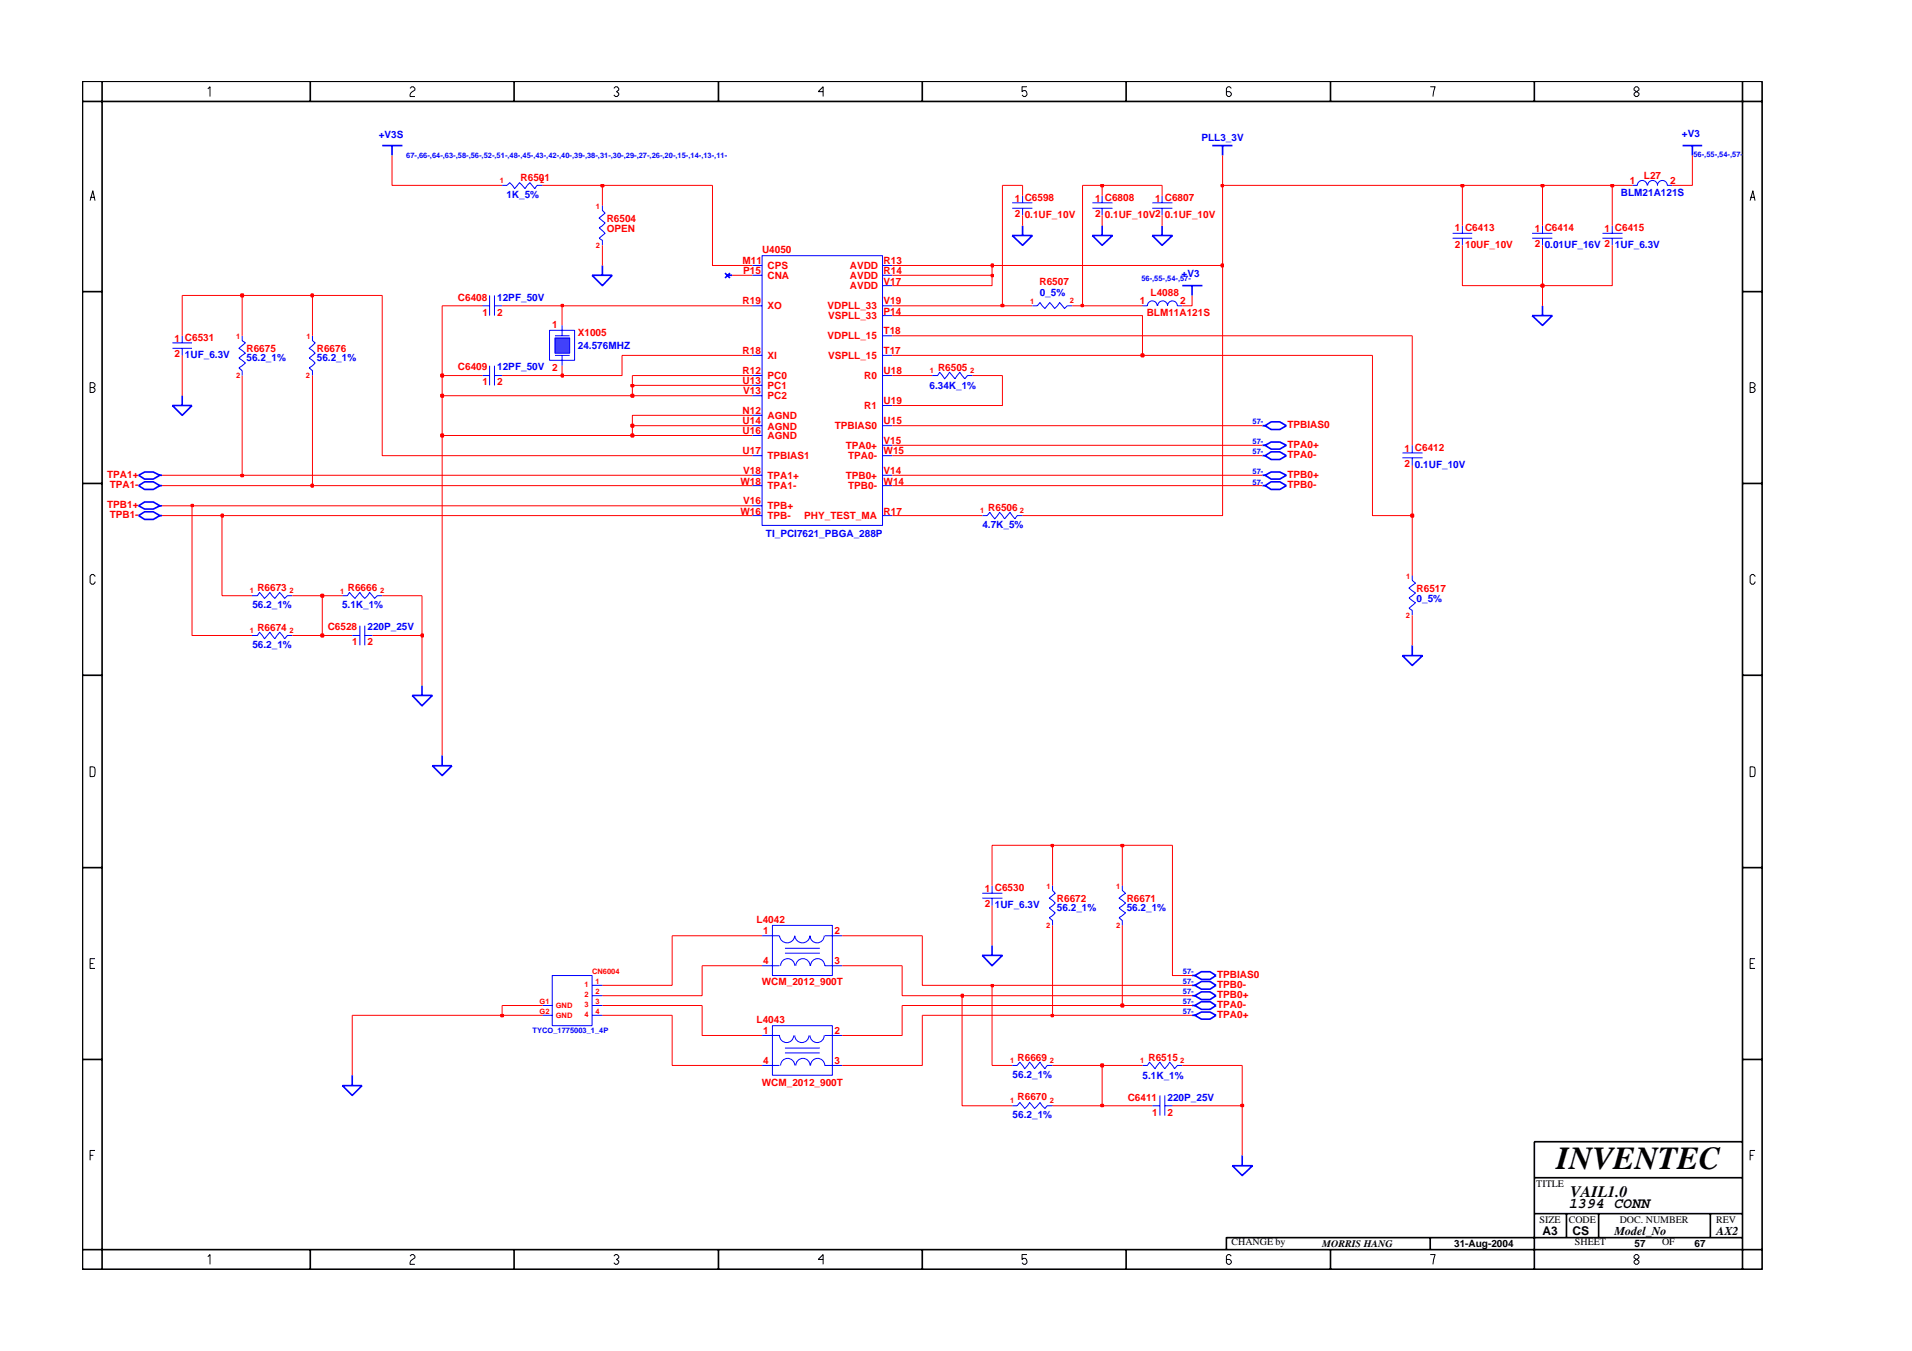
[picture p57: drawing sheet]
<svg xmlns="http://www.w3.org/2000/svg" width="297mm" height="210mm" viewBox="0 0 297 210" stroke-linecap="round" stroke-linejoin="round" font-family="sans-serif">
<defs><g id="words">
<text font-size="5" x="241.8" y="181.6">INVENTEC</text>
<text font-size="2.5" x="244" y="185.9">VAIL1.0</text>
<text font-size="2.3" x="243.7" y="187.7">1394 CONN</text>
<g font-size="1.9">
<text x="239.6" y="191.9">A3</text>
<text x="244.3" y="192">CS</text>
<text x="250.8" y="191.9">Model_No</text>
<text x="266.6" y="191.9">AX2</text>
</g>
<g font-size="1.6" fill="#00f">
<text x="58.8" y="21.4">+V3S</text>
<text x="186.7" y="21.9">PLL3_3V</text>
<text x="261.3" y="21.2">+V3</text>
<text x="78.7" y="30.8">1K_5%</text>
<text x="251.8" y="30.4">BLM21A121S</text>
<text x="240" y="38.5">0.01UF_16V 2</text>
<text x="250.9" y="38.5">1UF_6.3V</text>
<text x="77.2" y="46.7">12PF_50V</text>
<text x="161.5" y="46">0_5%</text>
<text x="183.6" y="43">+V3</text>
<text x="28.7" y="55.6">1UF_6.3V</text>
<text x="38.3" y="56.1">56.2_1%</text>
<text x="49.2" y="56.1">56.2_1%</text>
<text x="77.2" y="57.5">12PF_50V</text>
<text x="89.8" y="54.2">24.576MHZ</text>
<text x="144.4" y="60.4">6.34K_1%</text>
<text x="219.8" y="72.7">0.1UF_10V</text>
<text x="119" y="83.4">TI_PCI7621_PBGA_288P</text>
<text x="152.6" y="82.1">4.7K_5%</text>
<text x="39.2" y="94.5">56.2_1%</text>
<text x="53.1" y="94.5">5.1K_1%</text>
<text x="220.1" y="93.5">0_5%</text>
<text x="39.2" y="100.7">56.2_1%</text>
<text x="57.1" y="97.9">220P_25V</text>
<text x="154.5" y="141.1">1UF_6.3V</text>
<text x="164.2" y="141.6">56.2_1%</text>
<text x="175" y="141.6">56.2_1%</text>
<text x="157.3" y="167.5">56.2_1%</text>
<text x="177.5" y="167.6">5.1K_1%</text>
<text x="157.3" y="173.7">56.2_1%</text>
<text x="181.4" y="171">220P_25V</text>
</g>
<g font-size="1.6" fill="#f00">
<text x="80.9" y="28.1">R6501</text>
<text x="253.2" y="28.6">1</text>
<text x="255.4" y="27.9">L27</text>
<text x="259.4" y="28.6">2</text>
<text x="94.3" y="34.5">R6504</text>
<text x="94.3" y="36">OPEN</text>
<text x="157.7" y="33.7">2</text>
<text x="157.7" y="31.3">1 C6598</text>
<text x="159.2" y="33.9">0.1UF_10V</text>
<text x="170.1" y="31.3">1 C6808</text>
<text x="170.1" y="33.7">2</text>
<text x="171.6" y="33.9">0.1UF_10V2</text>
<text x="179.4" y="31.3">1 C6807</text>
<text x="181" y="33.9">0.1UF_10V</text>
<text x="226" y="35.8">1 C6413</text>
<text x="238.4" y="36">1 C6414</text>
<text x="249.3" y="36">1 C6415</text>
<text x="115.4" y="41.1">M11</text>
<text x="118.4" y="39.3">U4050</text>
<text x="119.2" y="41.8">CPS</text>
<text x="132" y="41.8">AVDD</text>
<text x="137.3" y="41.1">R13</text>
<text x="226" y="38.5">2</text>
<text x="227.6" y="38.5">10UF_10V</text>
<text x="238.4" y="38.4">2</text>
<text x="71.1" y="46.7">C6408</text>
<text x="115.4" y="47.3">R19</text>
<text x="115.5" y="42.6">P15</text>
<text x="119.2" y="43.3">CNA</text>
<text x="132" y="45">AVDD</text>
<text x="132" y="43.4">AVDD</text>
<text x="137.3" y="44.2">V17</text>
<text x="137.3" y="47.3">V19</text>
<text x="137.3" y="42.6">R14</text>
<text x="161.5" y="44.2">R6507</text>
<text x="177.1" y="47.3">1</text>
<text x="178.8" y="46">L4088</text>
<text x="183.3" y="47.3">2</text>
<text x="27.1" y="53.1">1 C6531</text>
<text x="75" y="49">1</text>
<text x="77.2" y="49">2</text>
<text x="85.8" y="51">1</text>
<text x="89.8" y="52.3">X1005</text>
<text x="119.2" y="48.1">XO</text>
<text x="128.6" y="52.7">VDPLL_15</text>
<text x="128.6" y="48.1">VDPLL_33</text>
<text x="128.7" y="49.6">VSPLL_33</text>
<text x="137.3" y="51.9">T18</text>
<text x="137.3" y="48.9">P14</text>
<text x="178.2" y="49.1">BLM11A121S</text>
<text x="27.1" y="55.5">2</text>
<text x="38.3" y="54.6">R6675</text>
<text x="49.2" y="54.6">R6676</text>
<text x="71.1" y="57.5">C6409</text>
<text x="75" y="59.9">1</text>
<text x="77.2" y="59.9">2</text>
<text x="85.8" y="57.6">2</text>
<text x="115.4" y="55">R18</text>
<text x="115.4" y="58.2">R12</text>
<text x="115.4" y="59.7">U13</text>
<text x="119.2" y="55.8">XI</text>
<text x="119.2" y="58.9">PC0</text>
<text x="128.7" y="55.8">VSPLL_15</text>
<text x="134.3" y="58.9">R0</text>
<text x="137.3" y="55">T17</text>
<text x="137.3" y="58.2">U18</text>
<text x="145.7" y="57.6">R6505</text>
<text x="115.4" y="65.9">U14</text>
<text x="115.4" y="64.4">N12</text>
<text x="115.5" y="61.2">V13</text>
<text x="119.2" y="65.1">AGND</text>
<text x="119.2" y="60.4">PC1</text>
<text x="119.2" y="62.1">PC2</text>
<text x="134.3" y="63.6">R1</text>
<text x="137.3" y="65.9">U15</text>
<text x="137.3" y="62.8">U19</text>
<text x="115.4" y="70.5">U17</text>
<text x="115.4" y="67.5">U16</text>
<text x="119.2" y="71.4">TPBIAS1</text>
<text x="119.2" y="66.7">AGND</text>
<text x="119.2" y="68.3">AGND</text>
<text x="129.7" y="66.7">TPBIAS0</text>
<text x="131.4" y="69.8">TPA0+</text>
<text x="131.8" y="71.4">TPA0-</text>
<text x="137.3" y="69">V15</text>
<text x="137.3" y="70.5">W15</text>
<text x="200" y="66.5">TPBIAS0</text>
<text x="200" y="69.6">TPA0+</text>
<text x="200" y="71.1">TPA0-</text>
<text x="218.2" y="70.2">1 C6412</text>
<text x="16.7" y="74.2">TPA1+</text>
<text x="17" y="75.9">TPA1-</text>
<text x="115" y="75.3">W18</text>
<text x="115.5" y="73.7">V18</text>
<text x="119.2" y="74.4">TPA1+</text>
<text x="119.2" y="76">TPA1-</text>
<text x="131.4" y="74.4">TPB0+</text>
<text x="131.8" y="76">TPB0-</text>
<text x="137.3" y="75.3">W14</text>
<text x="137.3" y="73.7">V14</text>
<text x="200" y="74.2">TPB0+</text>
<text x="200" y="75.9">TPB0-</text>
<text x="218.2" y="72.5">2</text>
<text x="16.7" y="78.9">TPB1+</text>
<text x="17" y="80.5">TPB1-</text>
<text x="115" y="79.9">W16</text>
<text x="115.5" y="78.3">V16</text>
<text x="119.2" y="79.2">TPB+</text>
<text x="119.2" y="80.7">TPB-</text>
<text x="124.9" y="80.7">PHY_TEST_MA</text>
<text x="137.3" y="79.9">R17</text>
<text x="153.5" y="79.3">R6506</text>
<text x="40" y="91.8">R6673</text>
<text x="54" y="91.8">R6666</text>
<text x="220.1" y="92">R6517</text>
<text x="40" y="98">R6674</text>
<text x="50.9" y="97.9">C6528</text>
<text x="54.7" y="100.3">1</text>
<text x="57.1" y="100.3">2</text>
<text x="117.5" y="143.4">L4042</text>
<text x="153" y="138.5">1 C6530</text>
<text x="153" y="140.9">2</text>
<text x="164.2" y="140.1">R6672</text>
<text x="175" y="140.1">R6671</text>
<text x="118.5" y="145.1">1</text>
<text x="118.5" y="149.8">4</text>
<text x="129.6" y="145.1">2</text>
<text x="129.6" y="149.8">3</text>
<text x="118.4" y="153.1">WCM_2012_900T</text>
<text x="189.1" y="153.5">TPB0-</text>
<text x="189.1" y="155">TPB0+</text>
<text x="189.1" y="152">TPBIAS0</text>
<text x="117.5" y="158.9">L4043</text>
<text x="118.5" y="160.7">1</text>
<text x="129.6" y="160.7">2</text>
<text x="189.1" y="156.6">TPA0-</text>
<text x="189.1" y="158.1">TPA0+</text>
<text x="118.5" y="165.4">4</text>
<text x="129.6" y="165.4">3</text>
<text x="158.1" y="164.8">R6669</text>
<text x="178.4" y="164.9">R6515</text>
<text x="118.4" y="168.7">WCM_2012_900T</text>
<text x="158.1" y="171">R6670</text>
<text x="175.2" y="171">C6411</text>
<text x="179" y="173.3">1</text>
<text x="181.4" y="173.3">2</text>
</g>
<g font-size="1.6">
<text x="238.7" y="184.4">TITLE</text>
<text x="239.2" y="190">SIZE</text>
<text x="243.7" y="190">CODE</text>
<text x="251.6" y="190">DOC. NUMBER</text>
<text x="266.6" y="190">REV</text>
<text x="191.3" y="193.5">CHANGE by</text>
<text x="205.4" y="193.7">MORRIS HANG</text>
<text x="225.9" y="193.7">31-Aug-2004</text>
<text x="244.7" y="193.5">SHEET</text>
<text x="253.9" y="193.7">57</text>
<text x="258.2" y="193.5">OF</text>
<text x="263.3" y="193.7">67</text>
</g>
<g font-size="1.2" fill="#00f">
<text x="63.1" y="24.5">67-,66-,64-,63-,58-,56-,52-,51-,48-,45-,43-,42-,40-,39-,38-,31-,30-,29-,27-,26-,20-,15-,14-,13-,11-</text>
<text x="263.1" y="24.4">56-,55-,54-,57-</text>
<text x="177.3" y="43.6">56-,55-,54-,57-</text>
<text x="194.6" y="65.9">57-</text>
<text x="194.6" y="70.5">57-</text>
<text x="194.6" y="69">57-</text>
<text x="194.6" y="75.3">57-</text>
<text x="194.6" y="73.7">57-</text>
<text x="183.8" y="151.4">57-</text>
<text x="183.8" y="154.4">57-</text>
<text x="183.8" y="152.9">57-</text>
<text x="82.7" y="160.5">TYCO_1775003_1_4P</text>
<text x="183.8" y="156.1">57-</text>
<text x="183.8" y="157.6">57-</text>
</g>
<g font-size="1.2" fill="#f00">
<text x="77.7" y="28.5">1</text>
<text x="83.9" y="28.5">2</text>
<text x="92.6" y="32.4">1</text>
<text x="92.6" y="38.5">2</text>
<text x="160" y="47.2">1</text>
<text x="166.2" y="47.1">2</text>
<text x="36.7" y="52.7">1</text>
<text x="47.6" y="52.7">1</text>
<text x="36.7" y="58.8">2</text>
<text x="47.5" y="58.8">2</text>
<text x="144.5" y="58">1</text>
<text x="150.7" y="57.9">2</text>
<text x="152.3" y="79.8">1</text>
<text x="158.4" y="79.7">2</text>
<text x="218.5" y="89.9">1</text>
<text x="38.8" y="92.1">1</text>
<text x="45" y="92.1">2</text>
<text x="52.9" y="92.2">1</text>
<text x="59" y="92.1">2</text>
<text x="38.8" y="98.4">1</text>
<text x="45" y="98.4">2</text>
<text x="218.4" y="96">2</text>
<text x="162.6" y="138.1">1</text>
<text x="173.4" y="138.1">1</text>
<text x="162.5" y="144.2">2</text>
<text x="173.4" y="144.2">2</text>
<text x="90.8" y="153.4">1</text>
<text x="90.8" y="154.9">2</text>
<text x="92" y="151.4">CN6004</text>
<text x="92.5" y="152.9">1</text>
<text x="92.5" y="154.4">2</text>
<text x="83.8" y="156.1">G1</text>
<text x="83.8" y="157.6">G2</text>
<text x="86.3" y="156.6">GND</text>
<text x="86.3" y="158.2">GND</text>
<text x="90.8" y="156.5">3</text>
<text x="90.8" y="158">4</text>
<text x="92.5" y="156.1">3</text>
<text x="92.5" y="157.6">4</text>
<text x="156.9" y="165.2">1</text>
<text x="163.1" y="165.2">2</text>
<text x="177.2" y="165.2">1</text>
<text x="183.3" y="165.2">2</text>
<text x="156.9" y="171.4">1</text>
<text x="163.1" y="171.4">2</text>
</g>
</g></defs>
<g fill="none" stroke="#00f" stroke-width=".25">
<path d="M157.3 36.6h3.1l-1.5 1.5zM158.9 35.1v1.5M169.7 36.6h3.1l-1.6 1.5zM171.2 35.1v1.5M179 36.6h3.1l-1.6 1.5zM180.5 35.1v1.5M188.3 22.6h3.2M189.9 22.6v1.5M261.4 22.6h3M262.9 22.6v1.5M92 42.8h3.1l-1.5 1.6zM93.6 41.2v1.6"/>
<path d="M112.6 42.4l.8 .8M113 42.8h.7M113.4 42.4l-.8 .8M183.7 44.4h3.1M185.2 44.4v1.5M238 49h3.2l-1.6 1.6zM239.6 47.5v1.5M21.5 75.5l1-.6h1.3l1 .6-1 .5h-1.3zM21.5 73.8l1-.5h1.3l1 .5-1 .6h-1.3zM21.5 78.6l1-.6h1.3l1 .6-1 .5h-1.3zM24.8 75.5h.4M24.8 73.8h.4"/>
<path d="M24.8 78.6h.4M26.8 63h3l-1.5 1.5zM28.3 61.5v1.5M196.1 69.2h.4M196.1 75.5h.4M196.1 70.8h.4M196.1 73.8h.4M196.5 69.2l1-.5h1.3l1 .5-1 .6h-1.3zM196.5 70.8l1-.6h1.3l1 .6-1 .6h-1.3zM196.5 73.8l1-.5h1.3l1 .5-1 .6h-1.3zM196.5 75.5l1-.6h1.3l1 .6-1 .5h-1.3zM64 108h3.2l-1.6 1.7z"/>
<path d="M65.6 106.5v1.5M67.2 119h3l-1.5 1.5zM68.7 117.4v1.6M217.9 101.9h3.1l-1.6 1.5zM219.4 100.3v1.6M152.6 148.4h3.1l-1.6 1.6zM154.1 146.9v1.5M185.2 153.1h.4M185.2 151.6h.4M185.2 154.7h.4M185.2 156.2h.4M185.6 153.1l1-.6h1.4l.9 .6-.9 .6h-1.4z"/>
<path d="M185.6 151.6l1-.6h1.4l.9 .6-.9 .6h-1.4zM185.6 154.7l1-.6h1.4l.9 .6-.9 .6h-1.4zM185.6 156.2l1-.6h1.4l.9 .6-.9 .6h-1.4zM53.2 168.7h3l-1.5 1.5zM54.7 167.1v1.6"/>
</g>
<g fill="none" stroke="#00f" stroke-width=".16">
<path d="M78 28.8h.8l.4-.4 .8 .9 .7-.9 .9 .9 .7-.9 .8 .9 .3-.5h.9M118.4 39.7h18.7v41.9h-18.7zM157.3 31.5h3.1M157.3 32.4h3.1M158.9 30.4v1.1M158.9 32.4v1.1M169.7 31.5h3.1M169.7 32.4h3.1M171.2 30.4v1.1M171.2 32.4v1.1M179 31.5h3.1M179 32.4h3.1"/>
<path d="M180.5 30.4v1.1M180.5 32.4v1.1M225.7 36.3h3M225.7 37h3M227.2 35.1v1.2M227.2 37v1.1M238 36.3h3.2M238 37h3.2M239.6 35.1v1.2M239.6 37v1.1M248.9 36.3h3.2M248.9 37h3.2"/>
<path d="M250.5 35.1v1.2M250.5 37v1.1M253.6 28.8h.8a.76 .76 0 0 1 .7-.8 .76 .76 0 0 1 .8 .8M256 28.8a.76 .76 0 0 1 .7-.8 .76 .76 0 0 1 .8 .8 .76 .76 0 0 1 .8-.8 .76 .76 0 0 1 .7 .8h.8M26.8 53.3h3M26.8 54.1h3M28.3 52.2v1.1M28.3 54.1v1.1M37.6 52.2v.7l.5 .4-1 .8 1 .8-1 .7 1 .8-1 .8 .5 .4v.7M48.5 52.2v.7l.5 .4-1 .8 1 .8-1 .7 1 .8-1 .8 .5 .4v.7M75 58.3h1.1M76.1 56.8v3.1"/>
<path d="M76.8 58.3h1.2M76.8 56.8v3.1M85.4 51.3h3.9v4.7h-3.9zM86.2 55.2h2.3M86.2 52.2h2.3M87.3 50.6v1.6M87.3 55.2v1.6M116.9 41.2h1.5M116.9 42.8h1.5M116.9 47.5h1.5M116.9 55.2h1.5M116.9 58.3h1.5"/>
<path d="M116.9 59.9h1.5M137.1 41.2h1.5M137.1 42.8h1.5M137.1 47.5h1.5M137.1 55.2h1.5M137.1 58.3h1.5M137.1 44.4h1.5M137.1 49h1.5M137.1 52.2h1.5M177.5 47.5h.8a.76 .76 0 0 1 .7-.7 .76 .76 0 0 1 .8 .7M179.9 47.5a.76 .76 0 0 1 .7-.7 .76 .76 0 0 1 .8 .7 .76 .76 0 0 1 .7-.7 .76 .76 0 0 1 .8 .7h.8M116.9 61.5h1.5"/>
<path d="M116.9 64.5h1.5M116.9 66.1h1.5M116.9 67.7h1.5M116.9 70.8h1.5M116.9 73.8h1.5M116.9 75.5h1.5M116.9 78.6h1.5M137.1 66.1h1.5M137.1 70.8h1.5M137.1 73.8h1.5M137.1 75.5h1.5M137.1 63h1.5"/>
<path d="M137.1 69.2h1.5M39.1 92.6h.9l.3-.6 .8 1 .8-1 .8 1 .8-1 .7 1 .4-.4h.8M39.1 98.7h.9l.3-.5 .8 1 .8-1 .8 1 .8-1 .7 1 .4-.5h.8M53.2 92.6h.8l.3-.6 .8 1 .8-1 .8 1 .7-1 .8 1 .4-.4h.8M54.7 98.7h1.2M55.9 97.2v3.1M56.7 98.7h1.2M56.7 97.2v3.1M116.9 80.1h1.5M137.1 80.1h1.5M152.6 80.1h.8l.4-.5 .7 1 .8-1 .8 1 .8-1 .8 1 .3-.5h.9M219.4 89.4v.8l.5 .4-1 .8 1 .7-1 .8 1 .8-1 .8 .5 .3v.8"/>
<path d="M152.6 138.8h3.1M152.6 139.5h3.1M154.1 137.6v1.2M154.1 139.5v1.2M163.5 137.6v.8l.4 .4-.9 .7 .9 .8-.9 .8 .9 .7-.9 .8 .5 .4v.8M174.4 137.6v.8l.5 .4-1.1 .7 1.1 .8-1.1 .8 1.1 .7-1.1 .8 .6 .4v.8M84.3 156.2h1.5M84.3 157.7h1.5M85.8 151.6h6.2v7.8h-6.2zM92 153.1h1.6M92 154.7h1.6M92 156.2h1.6"/>
<path d="M92 157.7h1.6M118.4 145.4h2.7M118.4 150h2.7M120 159.4h9.3v7.7h-9.3zM120 143.8h9.3v7.8h-9.3zM121.3 150a1.1 1.1 0 0 1 1.1-1.1 1.1 1.1 0 0 1 1.1 1.1M121.9 148.1h5.5M121.9 147.3h5.5M123.5 145.4a1.19 1.19 0 0 1-1.2 1.1 1.19 1.19 0 0 1-1.2-1.1M123.6 150a1.1 1.1 0 0 1 1.1-1.1 1.1 1.1 0 0 1 1.1 1.1M125.9 150a1.1 1.1 0 0 1 1.1-1.1 1.1 1.1 0 0 1 1.1 1.1h2.7M128 145.4a1.1 1.1 0 0 1-1.1 1.1 1.1 1.1 0 0 1-1.1-1.1 1.19 1.19 0 0 1-1.1 1.1 1.19 1.19 0 0 1-1.2-1.1"/>
<path d="M128.1 145.4h2.7M118.4 160.9h2.7a1.1 1.1 0 0 0 1.1 1.1 1.1 1.1 0 0 0 1.1-1.1M118.4 165.5h2.7M121.3 165.5a1.1 1.1 0 0 1 1.1-1.1 1.1 1.1 0 0 1 1.1 1.1M121.9 163.6h5.5M121.9 162.8h5.5M123.5 160.9a1.1 1.1 0 0 0 1.1 1.1 1.1 1.1 0 0 0 1.1-1.1M123.6 165.5a1.1 1.1 0 0 1 1.1-1.1 1.1 1.1 0 0 1 1.1 1.1M125.8 160.9a1.1 1.1 0 0 0 1.1 1.1 1.1 1.1 0 0 0 1.1-1.1M125.9 165.5a1.1 1.1 0 0 1 1.1-1.1 1.1 1.1 0 0 1 1.1 1.1h2.7M128.1 160.9h2.7M157.3 165.5h.7l.4-.5 .8 1 .8-1 .7 1 .9-1 .7 1 .4-.5h.8"/>
<path d="M157.3 171.8h.7l.4-.5 .8 .9 .8-.9 .7 .9 .9-.9 .7 .9 .4-.4h.8M177.5 165.5h.8l.3-.5 .8 1 .8-1 .8 1 .7-1 .8 1 .4-.5h.8M179 171.8h1.2M180.2 170.2v3.1M181 171.8h1.1M181 170.2v3.1"/>
</g>
<path d="M86.2 52.5h2.3v2.4h-2.3z" fill-rule="evenodd" fill="#3c3cc8" stroke="#00f" stroke-width=".16"/>
<path d="M93.6 31.9v.8l.4 .4-.9 .8 .9 .7-.9 .8 .9 .9-.9 .7 .5 .4v.7M75 47.5h1.1M76.1 45.9v3.1M76.8 47.5h1.2M76.8 45.9v3.1M144.8 58.3h.9l.3-.5 .8 1.1 .7-1.1 .9 1.1 .7-1.1 .8 1.1 .4-.6h.8M160.4 47.5h.7l.5-.5 .7 .9 .8-.9 .8 .9 .7-.9 .8 .9 .4-.4h.8M217.9 70.4h3.1M217.9 71.1h3.1M219.4 69.2v1.2M219.4 71.1v1.2" fill="none" stroke="#00f" stroke-width=".16"/>
<path d="M59.4 22.6h3.1M60.9 22.6v1.5M196.1 66.1h.4M196.5 66.1l1-.6h1.3l1 .6-1 .6h-1.3zM21.5 80.1l1-.6h1.3l1 .6-1 .6h-1.3zM24.8 80.1h.4M185.2 157.7h.4M185.6 157.7l1-.5h1.4l.9 .5-.9 .6h-1.4zM193 179.5v1.6M191.5 181.1h3.1l-1.6 1.5z" fill="none" stroke="#00f" stroke-width=".25"/>
<path d="M149.5 154.7v17.1h7.8M163.5 171.8h7.7M193 171.8v7.7" fill="none" stroke="#f00" stroke-width=".16"/>
<path d="M171.1 171.6h.3v.3h-.3z" fill-rule="evenodd" fill="#8e2323" stroke="#f00" stroke-width=".25"/>
<path d="M171.1 171.6h.3v.3h-.3z" fill="none" stroke="#f00" stroke-width=".25"/>
<path d="M171.2 165.5v6.3h7.8M182.1 171.8h10.9" fill="none" stroke="#f00" stroke-width=".16"/>
<path d="M192.8 171.6h.4v.3h-.4z" fill-rule="evenodd" fill="#8e2323" stroke="#f00" stroke-width=".25"/>
<path d="M192.8 171.6h.4v.3h-.4z" fill="none" stroke="#f00" stroke-width=".25"/>
<path d="M54.7 157.7v9.4M104.4 157.7v7.8h14M143.3 157.7v7.8h-12.5M154.1 153.1v12.4h3.2M163.5 165.5h7.7M193 165.5v6.3" fill="none" stroke="#f00" stroke-width=".16"/>
<path d="M171.1 165.4h.3v.3h-.3z" fill-rule="evenodd" fill="#8e2323" stroke="#f00" stroke-width=".25"/>
<path d="M171.1 165.4h.3v.3h-.3z" fill="none" stroke="#f00" stroke-width=".25"/>
<path d="M54.7 157.7h23.3M109.1 156.2v4.7h9.3M140.2 156.2v4.7h-9.4M171.2 165.5h6.3M183.7 165.5h9.3" fill="none" stroke="#f00" stroke-width=".16"/>
<path d="M77.8 157.7h.4v.2h-.4z" fill-rule="evenodd" fill="#8e2323" stroke="#f00" stroke-width=".25"/>
<path d="M77.8 157.7h.4v.2h-.4z" fill="none" stroke="#f00" stroke-width=".25"/>
<path d="M78 156.2v1.5h6.3M93.6 157.7h10.8M143.3 157.7h20.2" fill="none" stroke="#f00" stroke-width=".16"/>
<path d="M163.4 157.7h.2v.2h-.2z" fill-rule="evenodd" fill="#8e2323" stroke="#f00" stroke-width=".25"/>
<path d="M163.4 157.7h.2v.2h-.2z" fill="none" stroke="#f00" stroke-width=".25"/>
<path d="M78 156.2h6.3M93.6 156.2h15.5M140.2 156.2h34.2M163.5 143.8v13.9h21.7" fill="none" stroke="#f00" stroke-width=".16"/>
<path d="M174.2 156.1h.3v.3h-.3z" fill-rule="evenodd" fill="#8e2323" stroke="#f00" stroke-width=".25"/>
<path d="M174.2 156.1h.3v.3h-.3z" fill="none" stroke="#f00" stroke-width=".25"/>
<path d="M109.1 150v4.7h-15.5M140.2 150v4.7h9.3M174.4 143.8v12.4h10.8" fill="none" stroke="#f00" stroke-width=".16"/>
<path d="M149.4 154.5h.2v.4h-.2z" fill-rule="evenodd" fill="#8e2323" stroke="#f00" stroke-width=".25"/>
<path d="M149.4 154.5h.2v.4h-.2z" fill="none" stroke="#f00" stroke-width=".25"/>
<path d="M104.4 145.4v7.7h-10.8M143.3 145.4v7.7h10.8M149.5 154.7h35.7" fill="none" stroke="#f00" stroke-width=".16"/>
<path d="M154 153h.3v.3h-.3z" fill-rule="evenodd" fill="#8e2323" stroke="#f00" stroke-width=".25"/>
<path d="M154 153h.3v.3h-.3z" fill="none" stroke="#f00" stroke-width=".25"/>
<path d="M154.1 137.6v-6.3h9.4v6.3M174.4 131.3v6.3M182.1 131.3v20.3h3.1M104.4 145.4h14M109.1 150h9.3M130.8 150h9.4M130.8 145.4h12.5M154.1 153.1h31.1M154.1 140.7v6.2" fill="none" stroke="#f00" stroke-width=".16"/>
<path d="M163.4 131.2h.2v.3h-.2z" fill-rule="evenodd" fill="#8e2323" stroke="#f00" stroke-width=".25"/>
<path d="M163.4 131.2h.2v.3h-.2z" fill="none" stroke="#f00" stroke-width=".25"/>
<path d="M163.5 131.3h10.9" fill="none" stroke="#f00" stroke-width=".16"/>
<path d="M174.2 131.2h.3v.3h-.3z" fill-rule="evenodd" fill="#8e2323" stroke="#f00" stroke-width=".25"/>
<path d="M174.2 131.2h.3v.3h-.3z" fill="none" stroke="#f00" stroke-width=".25"/>
<path d="M29.8 78.6v20.1h9.3M68.7 67.7v49.7M45.4 98.7h4.7M65.6 98.7v7.8M219.4 95.6v4.7M174.4 131.3h7.7" fill="none" stroke="#f00" stroke-width=".16"/>
<path d="M49.9 98.6h.3v.3h-.3z" fill-rule="evenodd" fill="#8e2323" stroke="#f00" stroke-width=".25"/>
<path d="M49.9 98.6h.3v.3h-.3z" fill="none" stroke="#f00" stroke-width=".25"/>
<path d="M50.1 92.6v6.1h4.6M57.9 98.7h7.7" fill="none" stroke="#f00" stroke-width=".16"/>
<path d="M65.5 98.6h.2v.3h-.2z" fill-rule="evenodd" fill="#8e2323" stroke="#f00" stroke-width=".25"/>
<path d="M65.5 98.6h.2v.3h-.2z" fill="none" stroke="#f00" stroke-width=".25"/>
<path d="M34.5 80.1v12.5h4.6M45.4 92.6h4.7M65.6 92.6v6.1" fill="none" stroke="#f00" stroke-width=".16"/>
<path d="M49.9 92.4h.3v.3h-.3z" fill-rule="evenodd" fill="#8e2323" stroke="#f00" stroke-width=".25"/>
<path d="M49.9 92.4h.3v.3h-.3z" fill="none" stroke="#f00" stroke-width=".25"/>
<path d="M25.2 80.1h9.3M50.1 92.6h3.1M59.4 92.6h6.2M219.4 80.1v9.3" fill="none" stroke="#f00" stroke-width=".16"/>
<path d="M34.4 79.9h.3v.4h-.3z" fill-rule="evenodd" fill="#8e2323" stroke="#f00" stroke-width=".25"/>
<path d="M34.4 79.9h.3v.4h-.3z" fill="none" stroke="#f00" stroke-width=".25"/>
<path d="M189.9 41.2v38.9h-31M213.2 55.2v24.9h6.2M34.5 80.1h82.4M138.6 80.1h14" fill="none" stroke="#f00" stroke-width=".16"/>
<path d="M219.2 79.9h.4v.4h-.4z" fill-rule="evenodd" fill="#8e2323" stroke="#f00" stroke-width=".25"/>
<path d="M219.2 79.9h.4v.4h-.4z" fill="none" stroke="#f00" stroke-width=".25"/>
<path d="M25.2 78.6h4.6M219.4 72.3v7.8" fill="none" stroke="#f00" stroke-width=".16"/>
<path d="M29.7 78.4h.3v.3h-.3z" fill-rule="evenodd" fill="#8e2323" stroke="#f00" stroke-width=".25"/>
<path d="M29.7 78.4h.3v.3h-.3z" fill="none" stroke="#f00" stroke-width=".25"/>
<path d="M25.2 75.5h23.3M29.8 78.6h87.1" fill="none" stroke="#f00" stroke-width=".16"/>
<path d="M48.4 75.3h.2v.3h-.2z" fill-rule="evenodd" fill="#8e2323" stroke="#f00" stroke-width=".25"/>
<path d="M48.4 75.3h.2v.3h-.2z" fill="none" stroke="#f00" stroke-width=".25"/>
<path d="M48.5 58.3v17.2h68.4M25.2 73.8h12.4M138.6 75.5h57.5" fill="none" stroke="#f00" stroke-width=".16"/>
<path d="M37.5 73.8h.3v.2h-.3z" fill-rule="evenodd" fill="#8e2323" stroke="#f00" stroke-width=".25"/>
<path d="M37.5 73.8h.3v.2h-.3z" fill="none" stroke="#f00" stroke-width=".25"/>
<path d="M37.6 58.3v15.5h79.3M59.4 45.9v24.9h57.5M219.4 52.2v17M138.6 73.8h57.5M138.6 70.8h57.5M138.6 69.2h57.5" fill="none" stroke="#f00" stroke-width=".16"/>
<path d="M68.5 67.5h.4v.3h-.4z" fill-rule="evenodd" fill="#8e2323" stroke="#f00" stroke-width=".25"/>
<path d="M68.5 67.5h.4v.3h-.4z" fill="none" stroke="#f00" stroke-width=".25"/>
<path d="M68.7 61.5v6.2h29.5" fill="none" stroke="#f00" stroke-width=".16"/>
<path d="M98.1 67.5h.3v.3h-.3z" fill-rule="evenodd" fill="#8e2323" stroke="#f00" stroke-width=".25"/>
<path d="M98.1 67.5h.3v.3h-.3z" fill="none" stroke="#f00" stroke-width=".25"/>
<path d="M98.2 66.1v1.6h18.7" fill="none" stroke="#f00" stroke-width=".16"/>
<path d="M98.1 66h.3v.3h-.3z" fill-rule="evenodd" fill="#8e2323" stroke="#f00" stroke-width=".25"/>
<path d="M98.1 66h.3v.3h-.3z" fill="none" stroke="#f00" stroke-width=".25"/>
<path d="M28.3 55.2v6.3M155.7 58.3v4.7h-17.1M116.9 64.5h-18.7v1.6h18.7M138.6 66.1h57.5" fill="none" stroke="#f00" stroke-width=".16"/>
<path d="M68.5 61.3h.4v.4h-.4z" fill-rule="evenodd" fill="#8e2323" stroke="#f00" stroke-width=".25"/>
<path d="M68.5 61.3h.4v.4h-.4z" fill="none" stroke="#f00" stroke-width=".25"/>
<path d="M68.7 58.3v3.2h29.5" fill="none" stroke="#f00" stroke-width=".16"/>
<path d="M98.1 61.3h.3v.4h-.3z" fill-rule="evenodd" fill="#8e2323" stroke="#f00" stroke-width=".25"/>
<path d="M98.1 61.3h.3v.4h-.3z" fill="none" stroke="#f00" stroke-width=".25"/>
<path d="M98.2 59.9v1.6h18.7" fill="none" stroke="#f00" stroke-width=".16"/>
<path d="M98.1 59.8h.3v.2h-.3z" fill-rule="evenodd" fill="#8e2323" stroke="#f00" stroke-width=".25"/>
<path d="M98.1 59.8h.3v.2h-.3z" fill="none" stroke="#f00" stroke-width=".25"/>
<path d="M98.2 58.3v1.6h18.7" fill="none" stroke="#f00" stroke-width=".16"/>
<path d="M68.5 58.2h.4v.3h-.4z" fill-rule="evenodd" fill="#8e2323" stroke="#f00" stroke-width=".25"/>
<path d="M68.5 58.2h.4v.3h-.4z" fill="none" stroke="#f00" stroke-width=".25"/>
<path d="M68.7 47.5v10.8h6.3M78 58.3h9.3" fill="none" stroke="#f00" stroke-width=".16"/>
<path d="M87.2 58.2h.3v.3h-.3z" fill-rule="evenodd" fill="#8e2323" stroke="#f00" stroke-width=".25"/>
<path d="M87.2 58.2h.3v.3h-.3z" fill="none" stroke="#f00" stroke-width=".25"/>
<path d="M98.2 58.3h18.7M116.9 55.2h-20.3v3.1h-9.3v-1.5M138.6 58.3h6.2M138.6 55.2h38.9M151.1 58.3h4.6" fill="none" stroke="#f00" stroke-width=".16"/>
<path d="M177.3 55h.4v.4h-.4z" fill-rule="evenodd" fill="#8e2323" stroke="#f00" stroke-width=".25"/>
<path d="M177.3 55h.4v.4h-.4z" fill="none" stroke="#f00" stroke-width=".25"/>
<path d="M28.3 45.9v6.3M37.6 45.9v6.3M48.5 45.9v6.3M68.7 47.5h6.3M78 47.5h9.3v3.1M138.6 49h38.9v6.2h35.7M138.6 52.2h80.8" fill="none" stroke="#f00" stroke-width=".16"/>
<path d="M87.2 47.3h.3v.3h-.3z" fill-rule="evenodd" fill="#8e2323" stroke="#f00" stroke-width=".25"/>
<path d="M87.2 47.3h.3v.3h-.3z" fill="none" stroke="#f00" stroke-width=".25"/>
<path d="M87.3 47.5h29.6M138.6 47.5h17.1" fill="none" stroke="#f00" stroke-width=".16"/>
<path d="M155.6 47.3h.3v.3h-.3z" fill-rule="evenodd" fill="#8e2323" stroke="#f00" stroke-width=".25"/>
<path d="M155.6 47.3h.3v.3h-.3z" fill="none" stroke="#f00" stroke-width=".25"/>
<path d="M155.7 28.8v18.7h4.7M166.6 47.5h1.6" fill="none" stroke="#f00" stroke-width=".16"/>
<path d="M168 47.3h.3v.3h-.3z" fill-rule="evenodd" fill="#8e2323" stroke="#f00" stroke-width=".25"/>
<path d="M168 47.3h.3v.3h-.3z" fill="none" stroke="#f00" stroke-width=".25"/>
<path d="M168.2 28.8v18.7h9.3M28.3 45.9h9.3M185.2 45.9v1.6h-1.5M239.6 44.4v3.1" fill="none" stroke="#f00" stroke-width=".16"/>
<path d="M37.5 45.7h.3v.4h-.3z" fill-rule="evenodd" fill="#8e2323" stroke="#f00" stroke-width=".25"/>
<path d="M37.5 45.7h.3v.4h-.3z" fill="none" stroke="#f00" stroke-width=".25"/>
<path d="M37.6 45.9h10.9" fill="none" stroke="#f00" stroke-width=".16"/>
<path d="M48.4 45.7h.2v.4h-.2z" fill-rule="evenodd" fill="#8e2323" stroke="#f00" stroke-width=".25"/>
<path d="M48.4 45.7h.2v.4h-.2z" fill="none" stroke="#f00" stroke-width=".25"/>
<path d="M227.2 38.1v6.3h12.4M48.5 45.9h10.9M154.1 42.8v1.6h-15.5" fill="none" stroke="#f00" stroke-width=".16"/>
<path d="M239.5 44.2v.3h.3v-.3z" fill-rule="evenodd" fill="#8e2323" stroke="#f00" stroke-width=".25"/>
<path d="M239.5 44.2h.3v.3h-.3z" fill="none" stroke="#f00" stroke-width=".25"/>
<path d="M239.6 38.1v6.3h10.9v-6.3M113.7 42.8h3.2M138.6 42.8h15.5" fill="none" stroke="#f00" stroke-width=".16"/>
<path d="M154 42.7h.3v.2h-.3z" fill-rule="evenodd" fill="#8e2323" stroke="#f00" stroke-width=".25"/>
<path d="M154 42.7h.3v.2h-.3z" fill="none" stroke="#f00" stroke-width=".25"/>
<path d="M93.6 38.1v3.1M110.7 28.8v12.4h6.2M138.6 41.2h15.5v1.6" fill="none" stroke="#f00" stroke-width=".16"/>
<path d="M154 41.1h.3v.3h-.3z" fill-rule="evenodd" fill="#8e2323" stroke="#f00" stroke-width=".25"/>
<path d="M154 41.1h.3v.3h-.3z" fill="none" stroke="#f00" stroke-width=".25"/>
<path d="M154.1 41.2h35.8" fill="none" stroke="#f00" stroke-width=".16"/>
<path d="M189.8 41.1h.2v.3h-.2z" fill-rule="evenodd" fill="#8e2323" stroke="#f00" stroke-width=".25"/>
<path d="M189.8 41.1h.2v.3h-.2z" fill="none" stroke="#f00" stroke-width=".25"/>
<path d="M60.9 24.1v4.7h17.1M84.3 28.8h9.3v3.1M158.9 28.8v1.6M158.9 33.5v1.6M171.2 28.8v1.6M171.2 33.5v1.6M180.5 28.8v1.6M180.5 33.5v1.6M189.9 28.8v12.4M227.2 28.8v6.3M239.6 28.8v6.3M250.5 28.8v6.3" fill="none" stroke="#f00" stroke-width=".16"/>
<path d="M93.4 28.7h.4v.3h-.4z" fill-rule="evenodd" fill="#8e2323" stroke="#f00" stroke-width=".25"/>
<path d="M93.4 28.7h.4v.3h-.4z" fill="none" stroke="#f00" stroke-width=".25"/>
<path d="M93.6 28.8h17.1M155.7 28.8h3.2M168.2 28.8h3" fill="none" stroke="#f00" stroke-width=".16"/>
<path d="M171.1 28.7h.3v.3h-.3z" fill-rule="evenodd" fill="#8e2323" stroke="#f00" stroke-width=".25"/>
<path d="M171.1 28.7h.3v.3h-.3z" fill="none" stroke="#f00" stroke-width=".25"/>
<path d="M171.2 28.8h9.3" fill="none" stroke="#f00" stroke-width=".16"/>
<path d="M189.8 28.7h.2v.3h-.2z" fill-rule="evenodd" fill="#8e2323" stroke="#f00" stroke-width=".25"/>
<path d="M189.8 28.7h.2v.3h-.2z" fill="none" stroke="#f00" stroke-width=".25"/>
<path d="M189.9 24.1v4.7h37.3" fill="none" stroke="#f00" stroke-width=".16"/>
<path d="M227 28.7h.4v.3h-.4z" fill-rule="evenodd" fill="#8e2323" stroke="#f00" stroke-width=".25"/>
<path d="M227 28.7h.4v.3h-.4z" fill="none" stroke="#f00" stroke-width=".25"/>
<path d="M227.2 28.8h12.4" fill="none" stroke="#f00" stroke-width=".16"/>
<path d="M239.5 28.7h.3v.3h-.3z" fill-rule="evenodd" fill="#8e2323" stroke="#f00" stroke-width=".25"/>
<path d="M239.5 28.7h.3v.3h-.3z" fill="none" stroke="#f00" stroke-width=".25"/>
<path d="M239.6 28.8h10.9" fill="none" stroke="#f00" stroke-width=".16"/>
<path d="M250.3 28.7h.3v.3h-.3z" fill-rule="evenodd" fill="#8e2323" stroke="#f00" stroke-width=".25"/>
<path d="M250.3 28.7h.3v.3h-.3z" fill="none" stroke="#f00" stroke-width=".25"/>
<path d="M250.5 28.8h3.1M262.9 24.1v4.7h-3.1" fill="none" stroke="#f00" stroke-width=".16"/>
<g fill="none" stroke="#000" stroke-width=".25">
<path d="M12.8 12.6h261v184.6h-261zM12.8 15.8h261M15.9 12.6v184.6M48.2 12.6v3.2M79.9 12.6v3.2M111.6 12.6v3.2M143.3 12.6v3.2M174.9 12.6v3.2M206.7 12.6v3.2M238.4 12.6v3.2M270.7 12.6v184.6M12.8 45.3h3.1"/>
<path d="M270.7 45.3h3.1M12.8 75.1h3.1M270.7 75.1h3.1M12.8 104.9h3.1M270.7 104.9h3.1M12.8 134.8h3.1M270.7 134.8h3.1M12.8 164.6h3.1M270.7 164.6h3.1M270.7 177.4h-32.3v19.8M12.8 194.2h261M48.2 194.2v3"/>
<path d="M79.9 194.2v3M111.6 194.2v3M143.3 194.2v3M174.9 194.2v3M206.7 194.2v3M222.2 192.3v1.9M238.4 183h32.3M238.4 188.6h32.3M243.4 188.6v3.7M248.4 188.6v3.7M265.7 188.6v3.7M270.7 192.3h-80.2v1.9"/>
</g>
<g fill="none" stroke="#000" stroke-width=".16">
<path d="M32.3 13.8l.3-.3v1.5M63.7 13.7l.3-.2h.2l.3 .2v.3l-.5 .3-.3 .4v.3h.8M95.4 13.7l.2-.2h.3l.2 .2v.3l-.3 .2 .3 .3v.2l-.2 .3h-.3l-.2-.3M127.9 14.2h-.8l.8-.7v1.5M159.5 13.5h-.7v.7l.2-.1a.5 .5 0 0 1 .5 .6l-.2 .3h-.3l-.2-.3M191.3 13.7l-.3-.2h-.2l-.3 .2v1l.3 .3h.2l.3-.3v-.2l-.3-.3h-.5M222.2 13.5h.8l-.4 1.5M253.9 13.7l.2-.2h.3l.2 .2v.3l-.7 .5v.2l.2 .3h.3l.2-.3v-.2l-.7-.5zM14 31.2l.4-1.6 .4 1.6M14.1 30.7h.6M271.9 31.2l.4-1.6 .4 1.6M272 30.7h.6"/>
<path d="M14 59.5h.5l.3 .2v.3l-.3 .2 .3 .3v.2l-.3 .3h-.5zM14 60.2h.5M271.9 60.2h.5l.3-.2v-.3l-.3-.2h-.5v1.5h.5l.3-.3v-.2l-.3-.3M14.8 89.6l-.3-.3h-.2l-.3 .2v1l.3 .3h.2l.3-.3v-.1M272.7 89.6l-.3-.3h-.3l-.2 .2v1l.2 .3h.3l.3-.3v-.1M14 119.1l.7 .1 .1 .3-.1 1.1-.7 .1zM271.9 119.1l.7 .1 .1 .3-.1 1.1-.7 .1zM14 149.7h.5M14.8 148.9h-.8v1.6h.8M271.9 149.7h.5M272.7 148.9h-.8v1.6h.8M14 179.5h.5"/>
<path d="M14.8 178.7h-.8v1.6M271.9 179.5h.5M272.7 178.7h-.8v1.6M32.3 195.3l.3-.4v1.5M63.7 195.2l.3-.3h.2l.3 .3v.2l-.7 .5-.1 .3v.2h.8M95.4 195.2l.2-.3h.3l.2 .3v.2l-.3 .3 .3 .2v.3l-.2 .2h-.3l-.2-.2M127.9 195.7h-.8l.8-.8v1.5M159.5 194.9h-.7v.8l.2-.2a.5 .5 0 0 1 .5 .7l-.2 .2h-.3l-.2-.2M191.3 195.2l-.3-.3h-.2l-.3 .3v1l.3 .2h.2l.3-.2v-.3l-.3-.2h-.5M222.2 194.9h.8l-.4 1.5M254.1 194.9l-.2 .3v.2l.7 .5v.3l-.2 .2h-.3l-.2-.2v-.3l.7-.5v-.2l-.2-.3z"/>
</g>
<use href="#words"/>
</svg>
